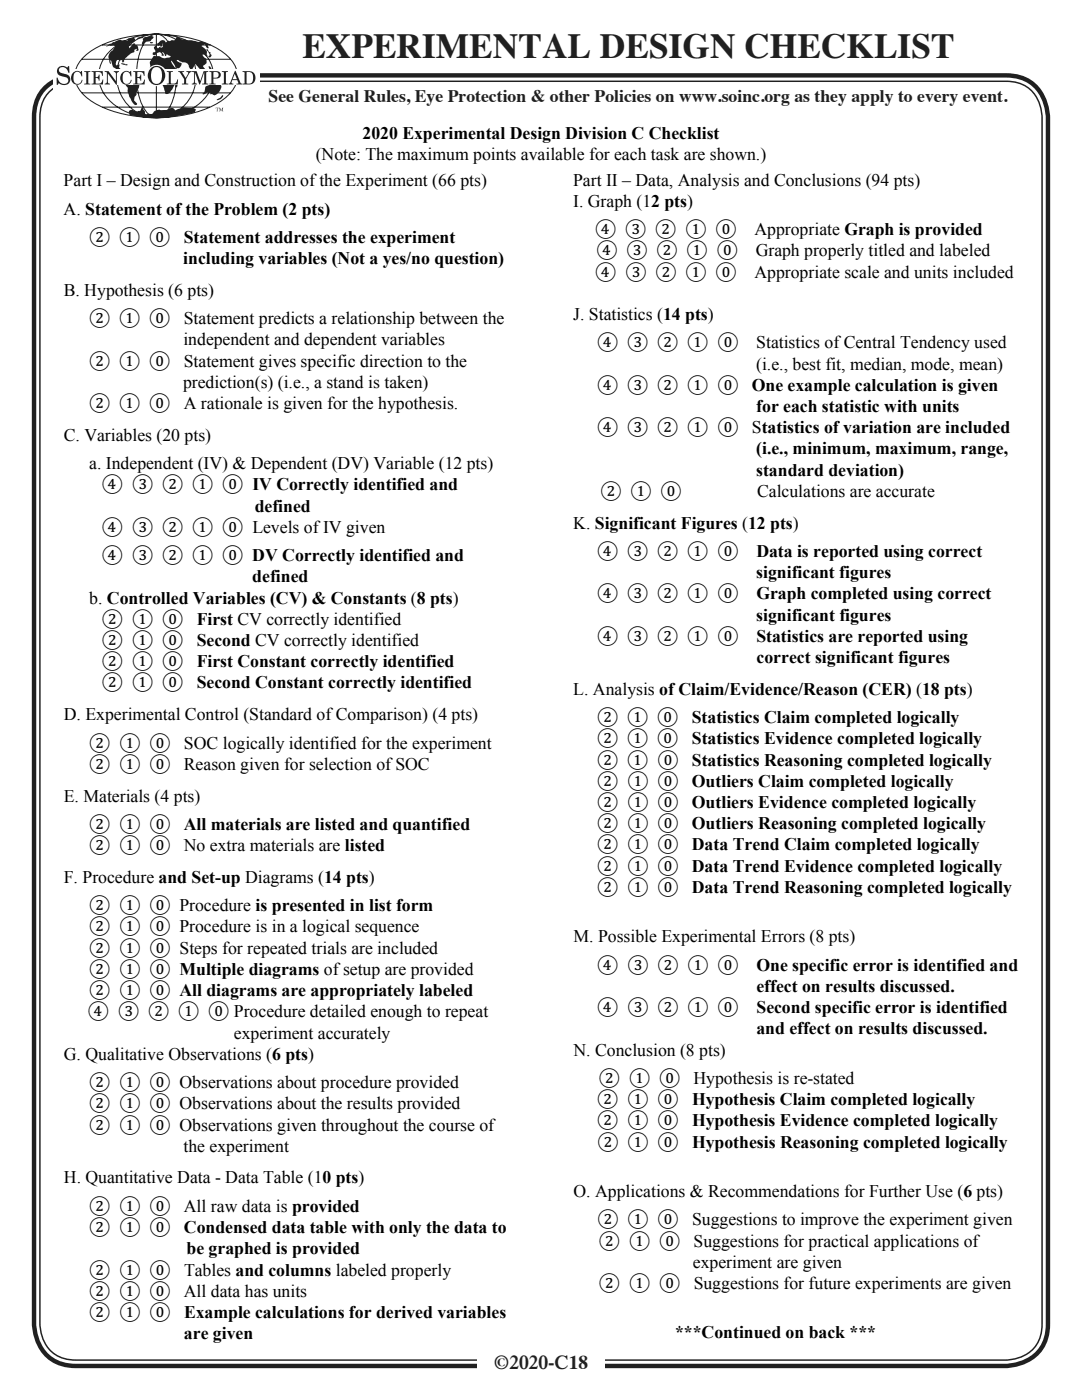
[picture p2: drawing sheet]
<svg xmlns="http://www.w3.org/2000/svg" width="216mm" height="279mm" viewBox="0 0 216 279" stroke-linecap="round" stroke-linejoin="round" font-family="sans-serif">
<defs><g id="words">
<text font-size="7.1" fill="#231f20" x="60.3" y="11.6">EXPERIMENTAL DESIGN CHECKLIST</text>
<text font-size="3.9" fill="#231f20" x="98.5" y="273.1">©2020-C18</text>
<text font-size="3.5" fill="#231f20" x="53.6" y="20.4">See General Rules, Eye Protection &amp; other Policies on www.soinc.org as they apply to every event.</text>
<g font-size="3.5">
<text x="72.3" y="27.7">2020 Experimental Design Division C Checklist</text>
<text x="63" y="31.9">(Note: The maximum points available for each task are shown.)</text>
<text x="12.7" y="37.2">Part I – Design and Construction of the Experiment (66 pts)</text>
<text x="114.4" y="37.1">Part II – Data, Analysis and Conclusions (94 pts)</text>
<text x="114.4" y="41.3">I. Graph (12 pts)</text>
<text x="12.7" y="42.8">A. Statement of the Problem (2 pts)</text>
<text x="118.8" y="46.9">④ ③</text>
<text x="130.8" y="46.9">②</text>
<text x="136.8" y="46.9">①</text>
<text x="142.8" y="46.9">⓪</text>
<text x="150.5" y="46.9">Appropriate Graph is provided</text>
<text x="17.8" y="48.5">② ①</text>
<text x="29.8" y="48.5">⓪</text>
<text x="36.6" y="52.7">including variables (Not a yes/no question)</text>
<text x="36.7" y="48.5">Statement addresses the experiment</text>
<text x="119" y="51.2">④ ③</text>
<text x="131" y="51.2">②</text>
<text x="137" y="51.2">①</text>
<text x="143" y="51.2">⓪</text>
<text x="150.8" y="51.2">Graph properly titled and labeled</text>
<text x="12.7" y="59">B. Hypothesis (6 pts)</text>
<text x="118.8" y="55.4">④ ③</text>
<text x="130.8" y="55.4">②</text>
<text x="136.8" y="55.4">①</text>
<text x="142.8" y="55.4">⓪</text>
<text x="150.5" y="55.4">Appropriate scale and units included</text>
<text x="17.8" y="64.7">② ①</text>
<text x="29.8" y="64.7">⓪</text>
<text x="36.7" y="64.7">Statement predicts a relationship between the</text>
<text x="114.4" y="63.8">J. Statistics (14 pts)</text>
<text x="36.6" y="68.9">independent and dependent variables</text>
<text x="119.1" y="69.5">④ ③</text>
<text x="131.1" y="69.5">②</text>
<text x="137.1" y="69.5">①</text>
<text x="143.1" y="69.5">⓪</text>
<text x="150.9" y="69.5">Statistics of Central Tendency used</text>
<text x="17.8" y="73.2">② ①</text>
<text x="29.8" y="73.2">⓪</text>
<text x="36.5" y="77.4">prediction(s) (i.e., a stand is taken)</text>
<text x="36.7" y="73.2">Statement gives specific direction to the</text>
<text x="119.1" y="78">④ ③</text>
<text x="131.1" y="78">②</text>
<text x="137.1" y="78">①</text>
<text x="143.1" y="78">⓪</text>
<text x="150" y="78">One example calculation is given</text>
<text x="150.9" y="73.8">(i.e., best fit, median, mode, mean)</text>
<text x="17.8" y="81.6">② ①</text>
<text x="29.8" y="81.6">⓪</text>
<text x="36.7" y="81.6">A rationale is given for the hypothesis.</text>
<text x="150.9" y="82.2">for each statistic with units</text>
<text x="12.7" y="88">C. Variables (20 pts)</text>
<text x="119.1" y="86.5">④ ③</text>
<text x="131.1" y="86.5">②</text>
<text x="137.1" y="86.5">①</text>
<text x="143.1" y="86.5">⓪</text>
<text x="150" y="86.5">Statistics of variation are included</text>
<text x="17.8" y="93.6">a. Independent (IV) &amp; Dependent (DV) Variable (12 pts)</text>
<text x="150.9" y="90.7">(i.e., minimum, maximum, range,</text>
<text x="150.9" y="94.9">standard deviation)</text>
<text x="20.3" y="97.9">④ ③</text>
<text x="32.3" y="97.9">②</text>
<text x="38.3" y="97.9">①</text>
<text x="44.3" y="97.9">⓪ IV Correctly identified and</text>
<text x="119.8" y="99.2">② ①</text>
<text x="131.8" y="99.2">⓪</text>
<text x="151.1" y="99.2">Calculations are accurate</text>
<text x="20.3" y="106.3">④ ③</text>
<text x="32.3" y="106.3">②</text>
<text x="38.3" y="106.3">①</text>
<text x="44.3" y="106.3">⓪ Levels of IV given</text>
<text x="50.8" y="102.1">defined</text>
<text x="114.4" y="105.5">K. Significant Figures (12 pts)</text>
<text x="20.3" y="112">④ ③</text>
<text x="32.3" y="112">②</text>
<text x="38.3" y="112">①</text>
<text x="44.4" y="112">⓪ DV Correctly identified and</text>
<text x="119.1" y="111.2">④ ③</text>
<text x="131.1" y="111.2">②</text>
<text x="137.1" y="111.2">①</text>
<text x="143.2" y="111.2">⓪</text>
<text x="150.9" y="111.2">Data is reported using correct</text>
<text x="50.3" y="116.2">defined</text>
<text x="119.1" y="119.6">④ ③</text>
<text x="131.1" y="119.6">②</text>
<text x="137.1" y="119.6">①</text>
<text x="143.2" y="119.6">⓪</text>
<text x="150.9" y="115.4">significant figures</text>
<text x="150.9" y="119.6">Graph completed using correct</text>
<text x="17.8" y="120.5">b. Controlled Variables (CV) &amp; Constants (8 pts)</text>
<text x="20.3" y="124.7">② ①</text>
<text x="32.3" y="124.7">⓪</text>
<text x="39.3" y="124.7">First CV correctly identified</text>
<text x="150.9" y="123.9">significant figures</text>
<text x="20.3" y="128.9">② ①</text>
<text x="32.3" y="128.9">⓪</text>
<text x="39.3" y="128.9">Second CV correctly identified</text>
<text x="119.2" y="128.1">④ ③</text>
<text x="131.2" y="128.1">②</text>
<text x="137.1" y="128.1">①</text>
<text x="143.2" y="128.1">⓪</text>
<text x="150.9" y="128.1">Statistics are reported using</text>
<text x="20.3" y="133.2">② ①</text>
<text x="20.3" y="137.4">② ①</text>
<text x="32.3" y="133.2">⓪</text>
<text x="32.3" y="137.4">⓪</text>
<text x="39.3" y="133.2">First Constant correctly identified</text>
<text x="39.3" y="137.4">Second Constant correctly identified</text>
<text x="151" y="132.3">correct significant figures</text>
<text x="12.7" y="143.7">D. Experimental Control (Standard of Comparison) (4 pts)</text>
<text x="114.4" y="138.7">L. Analysis of Claim/Evidence/Reason (CER) (18 pts)</text>
<text x="17.8" y="149.4">② ①</text>
<text x="29.8" y="149.4">⓪</text>
<text x="36.7" y="149.4">SOC logically identified for the experiment</text>
<text x="119.2" y="144.3">② ①</text>
<text x="119.2" y="148.5">② ①</text>
<text x="131.2" y="144.3">⓪</text>
<text x="131.2" y="148.5">⓪</text>
<text x="138.1" y="144.3">Statistics Claim completed logically</text>
<text x="138.1" y="148.5">Statistics Evidence completed logically</text>
<text x="17.8" y="153.6">② ①</text>
<text x="29.8" y="153.6">⓪</text>
<text x="36.7" y="153.6">Reason given for selection of SOC</text>
<text x="119.2" y="152.8">② ①</text>
<text x="131.2" y="152.8">⓪</text>
<text x="138.1" y="152.8">Statistics Reasoning completed logically</text>
<text x="12.7" y="160">E. Materials (4 pts)</text>
<text x="119.2" y="157">② ①</text>
<text x="119.2" y="161.3">② ①</text>
<text x="131.2" y="157">⓪</text>
<text x="131.2" y="161.3">⓪</text>
<text x="138.1" y="157">Outliers Claim completed logically</text>
<text x="138.1" y="161.3">Outliers Evidence completed logically</text>
<text x="17.8" y="165.6">② ①</text>
<text x="29.8" y="165.6">⓪</text>
<text x="36.7" y="165.6">All materials are listed and quantified</text>
<text x="119.2" y="165.5">② ①</text>
<text x="131.2" y="165.5">⓪</text>
<text x="138.1" y="165.5">Outliers Reasoning completed logically</text>
<text x="17.8" y="169.9">② ①</text>
<text x="29.8" y="169.9">⓪</text>
<text x="36.7" y="169.9">No extra materials are listed</text>
<text x="119.2" y="169.7">② ①</text>
<text x="119.2" y="174">② ①</text>
<text x="131.2" y="169.7">⓪</text>
<text x="131.2" y="174">⓪</text>
<text x="138.1" y="169.7">Data Trend Claim completed logically</text>
<text x="138.1" y="174">Data Trend Evidence completed logically</text>
<text x="12.7" y="176.2">F. Procedure and Set-up Diagrams (14 pts)</text>
<text x="119.2" y="178.2">② ①</text>
<text x="131.2" y="178.2">⓪</text>
<text x="138.1" y="178.2">Data Trend Reasoning completed logically</text>
<text x="17.8" y="181.9">② ①</text>
<text x="29.8" y="181.9">⓪ Procedure is presented in list form</text>
<text x="17.8" y="190.3">② ①</text>
<text x="17.8" y="186.1">② ①</text>
<text x="29.8" y="186.1">⓪ Procedure is in a logical sequence</text>
<text x="29.8" y="190.3">⓪ Steps for repeated trials are included</text>
<text x="114.4" y="188.1">M. Possible Experimental Errors (8 pts)</text>
<text x="17.8" y="194.6">② ①</text>
<text x="29.8" y="194.6">⓪ Multiple diagrams of setup are provided</text>
<text x="119.2" y="193.7">④ ③</text>
<text x="131.2" y="193.7">②</text>
<text x="137.2" y="193.7">①</text>
<text x="143.2" y="193.7">⓪</text>
<text x="150.9" y="198">effect on results discussed.</text>
<text x="151" y="193.7">One specific error is identified and</text>
<text x="17.6" y="203">④ ③</text>
<text x="17.8" y="198.8">② ①</text>
<text x="29.6" y="203">②</text>
<text x="29.8" y="198.8">⓪ All diagrams are appropriately labeled</text>
<text x="35.5" y="203">①</text>
<text x="41.6" y="203">⓪ Procedure detailed enough to repeat</text>
<text x="119.2" y="202.2">④ ③</text>
<text x="131.2" y="202.2">②</text>
<text x="137.2" y="202.2">①</text>
<text x="143.2" y="202.2">⓪</text>
<text x="151" y="202.2">Second specific error is identified</text>
<text x="46.7" y="207.3">experiment accurately</text>
<text x="150.9" y="206.4">and effect on results discussed.</text>
<text x="12.7" y="211.5">G. Qualitative Observations (6 pts)</text>
<text x="114.4" y="210.7">N. Conclusion (8 pts)</text>
<text x="17.8" y="217.1">② ①</text>
<text x="17.8" y="221.4">② ①</text>
<text x="29.8" y="217.1">⓪ Observations about procedure provided</text>
<text x="29.8" y="221.4">⓪ Observations about the results provided</text>
<text x="119.2" y="220.5">② ①</text>
<text x="119.5" y="216.3">② ①</text>
<text x="131.2" y="220.5">⓪</text>
<text x="131.5" y="216.3">⓪</text>
<text x="138.1" y="220.5">Hypothesis Claim completed logically</text>
<text x="138.4" y="216.3">Hypothesis is re-stated</text>
<text x="17.8" y="225.6">② ①</text>
<text x="29.8" y="225.6">⓪ Observations given throughout the course of</text>
<text x="119.2" y="224.8">② ①</text>
<text x="131.2" y="224.8">⓪</text>
<text x="138.1" y="224.8">Hypothesis Evidence completed logically</text>
<text x="36.6" y="229.9">the experiment</text>
<text x="119.2" y="229">② ①</text>
<text x="131.2" y="229">⓪</text>
<text x="138.1" y="229">Hypothesis Reasoning completed logically</text>
<text x="12.7" y="236.2">H. Quantitative Data - Data Table (10 pts)</text>
<text x="114.4" y="238.9">O. Applications &amp; Recommendations for Further Use (6 pts)</text>
<text x="17.8" y="241.9">② ①</text>
<text x="29.8" y="241.9">⓪</text>
<text x="36.7" y="241.9">All raw data is provided</text>
<text x="119.2" y="244.5">② ①</text>
<text x="131.2" y="244.5">⓪</text>
<text x="138.1" y="244.5">Suggestions to improve the experiment given</text>
<text x="17.8" y="246.1">② ①</text>
<text x="29.8" y="246.1">⓪</text>
<text x="36.7" y="246.1">Condensed data table with only the data to</text>
<text x="37.2" y="250.3">be graphed is provided</text>
<text x="119.5" y="248.8">② ①</text>
<text x="131.5" y="248.8">⓪</text>
<text x="138.4" y="248.8">Suggestions for practical applications of</text>
<text x="17.8" y="254.6">② ①</text>
<text x="29.8" y="254.6">⓪</text>
<text x="36.7" y="254.6">Tables and columns labeled properly</text>
<text x="119.5" y="257.3">② ①</text>
<text x="131.5" y="257.3">⓪</text>
<text x="138.2" y="253">experiment are given</text>
<text x="138.4" y="257.3">Suggestions for future experiments are given</text>
<text x="17.8" y="258.8">② ①</text>
<text x="17.8" y="263">② ①</text>
<text x="29.8" y="258.8">⓪</text>
<text x="29.8" y="263">⓪</text>
<text x="36.7" y="258.8">All data has units</text>
<text x="36.7" y="263">Example calculations for derived variables</text>
<text x="36.7" y="267.3">are given</text>
<text x="134.7" y="267.1">***Continued on back ***</text>
</g>
</g></defs>
<path d="M8.7 17.9a9.5 9.5 0 0 1 6.5-2.9h185.5a8.2 8.2 0 0 1 8.4 8.4v240.8a8.2 8.2 0 0 1-8.4 8.4h-185.5a8.2 8.2 0 0 1-8.4-8.4v-240.8a8.1 8.1 0 0 1 1.9-5.5z" fill="none" stroke="#231f20" stroke-width=".88" stroke-linecap="butt"/>
<path d="M9.8 18.4a8.2 8.2 0 0 1 5.4-2.2h185.5a7 7 0 0 1 7.2 7.2v240.8a7 7 0 0 1-7.2 7.2h-185.5a7 7 0 0 1-7.2-7.2v-240.8a6.9 6.9 0 0 1 1.8-5z" fill="none" stroke="#231f20" stroke-width=".29"/>
<g fill="#fff">
<path d="M95.2 270.2h25.4v7.1h-25.4z"/>
<path d="M10.6 3.8h41.3v20.7h-41.3z"/>
</g>
<g fill="#231f20">
<path d="M41.2 9.8l.3 .1 .1 .4 .4 .2v.2a.35 .35 0 0 1 .1 .5 .35 .35 0 0 1-.5 .1l.2-.3z"/>
<path d="M30.9 9.1l.2 .1 .3 .4 .4-.3a.47 .47 0 0 0 .6 0 .47 .47 0 0 0 .1-.6l-.3 .6-.3-.3a.32 .32 0 0 1-.4 .1 .32 .32 0 0 1-.1-.4l.2-.2a.81 .81 0 0 1 .8-.5 .81 .81 0 0 1 .7 .5l.5-.4 .3 .1 .3-.1a.85 .85 0 0 0 1.1-.7l1 .5 2 .1 1 .3a3.2 3.2 0 0 1 2.4 .6l-.2 .1v.7l-.3-.3-.3-.5-.7 .3a2.04 2.04 0 0 1 1.1 1.4l-.1 .2 .2 .3-.2 .2-.4-.3-.4-.1 .3 .5a.95 .95 0 0 1 .6 .9 .95 .95 0 0 1-.8 .9l.4 .6v.2l-.1 .2-.5-.1 .2 .6-.2 .1-.3-.4-.2-.6-.7-1-.3 .2-.5 1.1h-.3l-.2-.6a1.13 1.13 0 0 0-1.4-1l-.9-.5h-.2l.3 .4 .6 .1a.69 .69 0 0 1-.4 1 .69 .69 0 0 1-.9-.4l-.7-1a2.39 2.39 0 0 0 1.3 1.8l.5-.1a2.66 2.66 0 0 1-.9 1.6l-.2 .3a3.5 3.5 0 0 1-1.5 3.1l-.5-.2-.5-1.8a1.22 1.22 0 0 0-.4-1.6v-.4l-.6-.1a1.16 1.16 0 0 1-1.2-.4 1.16 1.16 0 0 1-.2-1.2l-.1-.2a.81 .81 0 0 1 .3-1l.4-.7a2.93 2.93 0 0 1 2.2 .4l1.2-.3-.6-.5-.3 .4-.2-.1a.57 .57 0 0 0-.5-.7l.3 .7h-.5a.51 .51 0 0 0-.2-.6 .51 .51 0 0 0-.6 .1l-.3 .1a.33 .33 0 0 1-.3 .4 .33 .33 0 0 1-.3-.4 .33 .33 0 0 1 .3-.3l.2-.3a.58 .58 0 0 1-.2-.7z"/>
<path d="M39.7 14.7l.8 .3 .2 .5a.79 .79 0 0 1-1-.8z"/>
<path d="M40.9 15.6l.5 .2h-.4z"/>
<path d="M41 14.8h.3l.4-.3a.54 .54 0 0 1 .1 .7 .54 .54 0 0 1-.6 .2z"/>
<path d="M41.7 13.2l.5 .5-.1 .2-.3-.1z"/>
<path d="M35.4 16.3l.2 .1a.97 .97 0 0 1-.6 1l-.1-.2z"/>
<path d="M29.9 8.5l.6-.1a.29 .29 0 0 1-.3 .3 .29 .29 0 0 1-.3-.2z"/>
<path d="M27.4 7.6l.3-.1a.71 .71 0 0 1 .9 0l-.2 .1-.9 .2z"/>
<path d="M28.7 7.6a2.38 2.38 0 0 1 1.9-.3l-.2 .4a1.02 1.02 0 0 1-1.1 .6l-.9 .5z"/>
<path d="M21.2 9.2l1.2-.7a4.2 4.2 0 0 1 3.1-.4 .69 .69 0 0 1 .9-.5h.4a.65 .65 0 0 1-.4 1l-.8 .5 .2 .5 .4-.4a.5 .5 0 0 1 .8-.4v.1a.86 .86 0 0 1 .6 1.1l-.4 .2 .1-.4a.51 .51 0 0 0-.5 .6l-.6 .2-.8 .6-.5 .5-.1 .5-.2 .3-.2-.1-.1-.4h-.2a.72 .72 0 0 0-.8 .1 .72 .72 0 0 0-.2 .7l.3 .2 .4-.1v.6l.4 .7h.2a.71 .71 0 0 1 1-.2l.4 .1 .3 .3 .3 .1 .9 .8a.77 .77 0 0 1 .8 .5 .77 .77 0 0 1-.3 .9 1.89 1.89 0 0 1-.4 1.4l-.2 .5 .1 .2a1.04 1.04 0 0 0 0 1.8v.3a.95 .95 0 0 1-1.1-.8l-.2-.5a3.5 3.5 0 0 1-.6-2.2l-1-1.3a1.24 1.24 0 0 1-.2-1.5l-.9-.7a1.75 1.75 0 0 1-1.1-1.7l-.2-.1 .1 .7-.3-.5a2.7 2.7 0 0 1 .1-1.8l.7-.7a.54 .54 0 0 0 .2-.7z"/>
<path d="M24.2 12.7l1.3 .2-.3 .2z"/>
<path d="M25.8 22.1l.4-.2 .5 .1a.87 .87 0 0 0 1 .1l.2 .1 .4-.8h.2l.5 1.3 .2 .1a1.62 1.62 0 0 0 1.7-.7l1-.2a2.91 2.91 0 0 0 2.2-.3 .8 .8 0 0 1 .9 .4l.4-.2a3 3 0 0 1 2.3-.2 1.02 1.02 0 0 1 1.4 .4l-.2 .4a26 26 0 0 1-8.5 1l-4.5-.4-.2-.6z"/>
<path d="M35.1 10.4h.2l.2 .8h-.1l-.4-.2-.1-.4z"/>
<path d="M41 17.3l2.2-1.1 .4 .1-.2 .4 .2 .2 .2-.7h.2l.1 .8a1.93 1.93 0 0 1-1.3 2l-.5-.2h-.4v-.3a.88 .88 0 0 0-.9 .2l-.5 .1-.1-.1a1.28 1.28 0 0 0 .6-1.4z"/>
<path d="M43.3 19.9l.6-.4 .6-.5a.96 .96 0 0 1-1.3 .9z"/>
<path d="M42.9 15.1l.9 .2a.6 .6 0 0 1 .7 .2 .6 .6 0 0 1 0 .6l-.9-.3-.1-.2-.5-.3z"/>
<circle cx="42.3" cy="14.2" r=".26"/>
</g>
<path d="M14.9 15.2h32.5M16.3 11.8h29.7M16.3 18.5h29.7M16.6 11.5a18.5 18.5 0 0 1 10.8-4.4 26.4 26.4 0 0 1 16.4 2.9 6.5 6.5 0 0 1 3.6 5.2 6.5 6.5 0 0 1-3.6 5.2 26.7 26.7 0 0 1-18.1 2.6 15.4 15.4 0 0 1-9.8-5 4.8 4.8 0 0 1 .7-6.5zM20.4 9h21.6M21.7 10.4a14.1 14.1 0 0 1 18.9 0 6.7 6.7 0 0 1-.9 10.3 14.5 14.5 0 0 1-17.1 0 6.7 6.7 0 0 1-.9-10.3zM25.6 9.2a7.9 7.9 0 0 1 8.8-1.7 7.9 7.9 0 0 1 4.7 7.6 7.9 7.9 0 0 1-5.2 7.9 7.9 7.9 0 0 1-9-2.8 8.7 8.7 0 0 1 .7-11zM29.4 7.7a2.28 2.28 0 0 1 3.7 0 12.8 12.8 0 0 1 1.9 10.1 8.1 8.1 0 0 1-2.5 5.2 2.47 2.47 0 0 1-3.6-1.1 14.6 14.6 0 0 1 0-13.5zM31.2 6.8v16.7M20.4 21.4h21.5" fill="none" stroke="#231f20" stroke-width=".21"/>
<g fill="#fff">
<path d="M14.8 13.9h33v3.1h-33z"/>
<circle cx="31.3" cy="15.1" r="2.1"/>
</g>
<g fill="#231f20">
<path d="M11.6 13.5a1.33 1.33 0 0 1 1.8 0l.2-.3h.2l.1 1.3h-.3a1.09 1.09 0 0 0-.6-1 1.09 1.09 0 0 0-1.2 .2v.1a.61 .61 0 0 0 .5 .8 1.81 1.81 0 0 1 1.6 .8 1.27 1.27 0 0 1-.6 1.5 1.27 1.27 0 0 1-1.6-.3l-.2 .3h-.2v-1.4h.2a1.17 1.17 0 0 0 .8 1.2 1.17 1.17 0 0 0 1.3-.4l-.1-.7-.9-.3a1.09 1.09 0 0 1-1.1-.6 1.09 1.09 0 0 1 .1-1.2z"/>
<path d="M33.3 14.2h1.2v.2l-.4 .1v2.1a.83 .83 0 0 0 .9 0 .83 .83 0 0 0 .4-.8l.1 .1v1h-2.2v-.2h.2l.2-.2v-2l-.4-.1z"/>
<path d="M35.6 14.2h1.1v.2h-.3l.6 1.2 .6-1-.4-.2v-.2h1v.2h-.2a2.71 2.71 0 0 0-.8 2.2l.4 .1v.2h-1.3v-.2l.4-.1v-.8l-.8-1.3-.3-.1z"/>
<path d="M38.3 14.2h.9l.8 2 .6-2h1v.2h-.4v.3v1.9l.4 .1v.2h-1.3v-.2l.4-.1v-.1v-2.1l-.8 2.5h-.1l-.9-2.5v2.1l.4 .2v.2h-1v-.2a.42 .42 0 0 0 .4-.6v-1.7h-.4z"/>
<path d="M44.3 14.2h1.2v.2h-.4v.2v2l.4 .1v.2h-1.2v-.2h.3l.1-.2v-2l-.4-.1z"/>
<path d="M14.7 14.4l.7-.3 .7 .3 .3-.2v1h-.1a.81 .81 0 0 0-.9-.9 .81 .81 0 0 0-.7 1v.3a.85 .85 0 0 0 .6 1.1 .85 .85 0 0 0 1-.8l.2 .1a1.21 1.21 0 0 1-1.7 .8 1.21 1.21 0 0 1-.6-1.7z"/>
<path d="M16.8 14.2h1.2v.2h-.3l-.1 .2v2l.4 .1v.2h-1.2v-.2h.3l.1-.2v-2l-.4-.1z"/>
<path d="M18.3 14.2h2.2v.9h-.1l-.1-.4a.86 .86 0 0 0-1.2-.2v.9l.4-.1 .2-.4h.2v1.2h-.2l-.2-.5h-.4v1l.1 .1a.94 .94 0 0 0 1.3-.8h.1l-.1 1h-2.2v-.2h.3l.1-.3v-1.9l-.4-.1z"/>
<path d="M20.9 14.2h.8l1.4 2v-1.7l-.4-.1v-.2h1v.2l-.3 .2-.1 2.3h-.1l-1.7-2.2v1.8l.5 .2v.2h-1.1v-.2l.4-.2v-.4v-1.6l-.4-.1z"/>
<path d="M24.5 14.4l.7-.3 .7 .3 .3-.2v1h-.1a.81 .81 0 0 0-.9-.9 .81 .81 0 0 0-.7 1v.3a.85 .85 0 0 0 .6 1.1 .85 .85 0 0 0 1-.8l.2 .1a1.21 1.21 0 0 1-1.6 .8 1.21 1.21 0 0 1-.6-1.7z"/>
<path d="M26.6 14.2h2.2l.1 .9h-.2l-.1-.4a.86 .86 0 0 0-1.2-.2v.9l.4-.1 .2-.4h.2v1.2h-.2l-.2-.5h-.4v1l.1 .1a.94 .94 0 0 0 1.3-.8h.1l-.1 1h-2.2v-.2h.3l.1-.3v-1.9l-.4-.1z"/>
<path d="M43 21.5h.6v.2l-.2-.2 .1 .7h-.3l.1-.7-.3 .2z"/>
<path d="M43.7 21.5h.2l.2 .5 .3-.5h.2v.7h-.3l.1-.6-.3 .6-.3-.6 .1 .6h-.2l.1-.1z"/>
<path d="M42.6 14.4v1.1a.67 .67 0 0 0 .9-.2 .67 .67 0 0 0-.1-.9zM41.8 14.2h1.3a.77 .77 0 0 1 .9 .8 .77 .77 0 0 1-1 .7h-.4v.7v.2l.4 .1v.2h-1.2v-.2l.4-.1v-2.1l-.4-.1z"/>
<path d="M46.8 14.7l-.4 1.1h.9zM46.9 14.1h.1l1 2.4 .3 .2v.2h-1.1v-.2l.4-.1-.3-.6h-1l-.1 .5 .4 .2v.2h-1v-.2l.4-.3z"/>
<path d="M49.2 14.4v2.1a.86 .86 0 0 0 1 0 .86 .86 0 0 0 .3-1 .93 .93 0 0 0-.3-.9 .93 .93 0 0 0-1-.2zM48.4 14.2a2.14 2.14 0 0 1 2.4 .7 1.33 1.33 0 0 1-1.2 2h-1.2v-.2h.3l.1-.2v-1.9l-.1-.2h-.3z"/>
<path d="M30.4 13.8l-.3 1.3a1.18 1.18 0 0 0 .5 1.4 1.18 1.18 0 0 0 1.4-.1l.3-1.3a1.18 1.18 0 0 0-.4-1.4 1.18 1.18 0 0 0-1.5 .1zM30.3 13.5a1.87 1.87 0 0 1 2.6 .9 1.87 1.87 0 0 1-1.1 2.5 1.9 1.9 0 0 1-2.2-1.1 1.9 1.9 0 0 1 .7-2.3z"/>
</g>
<use href="#words"/>
</svg>
